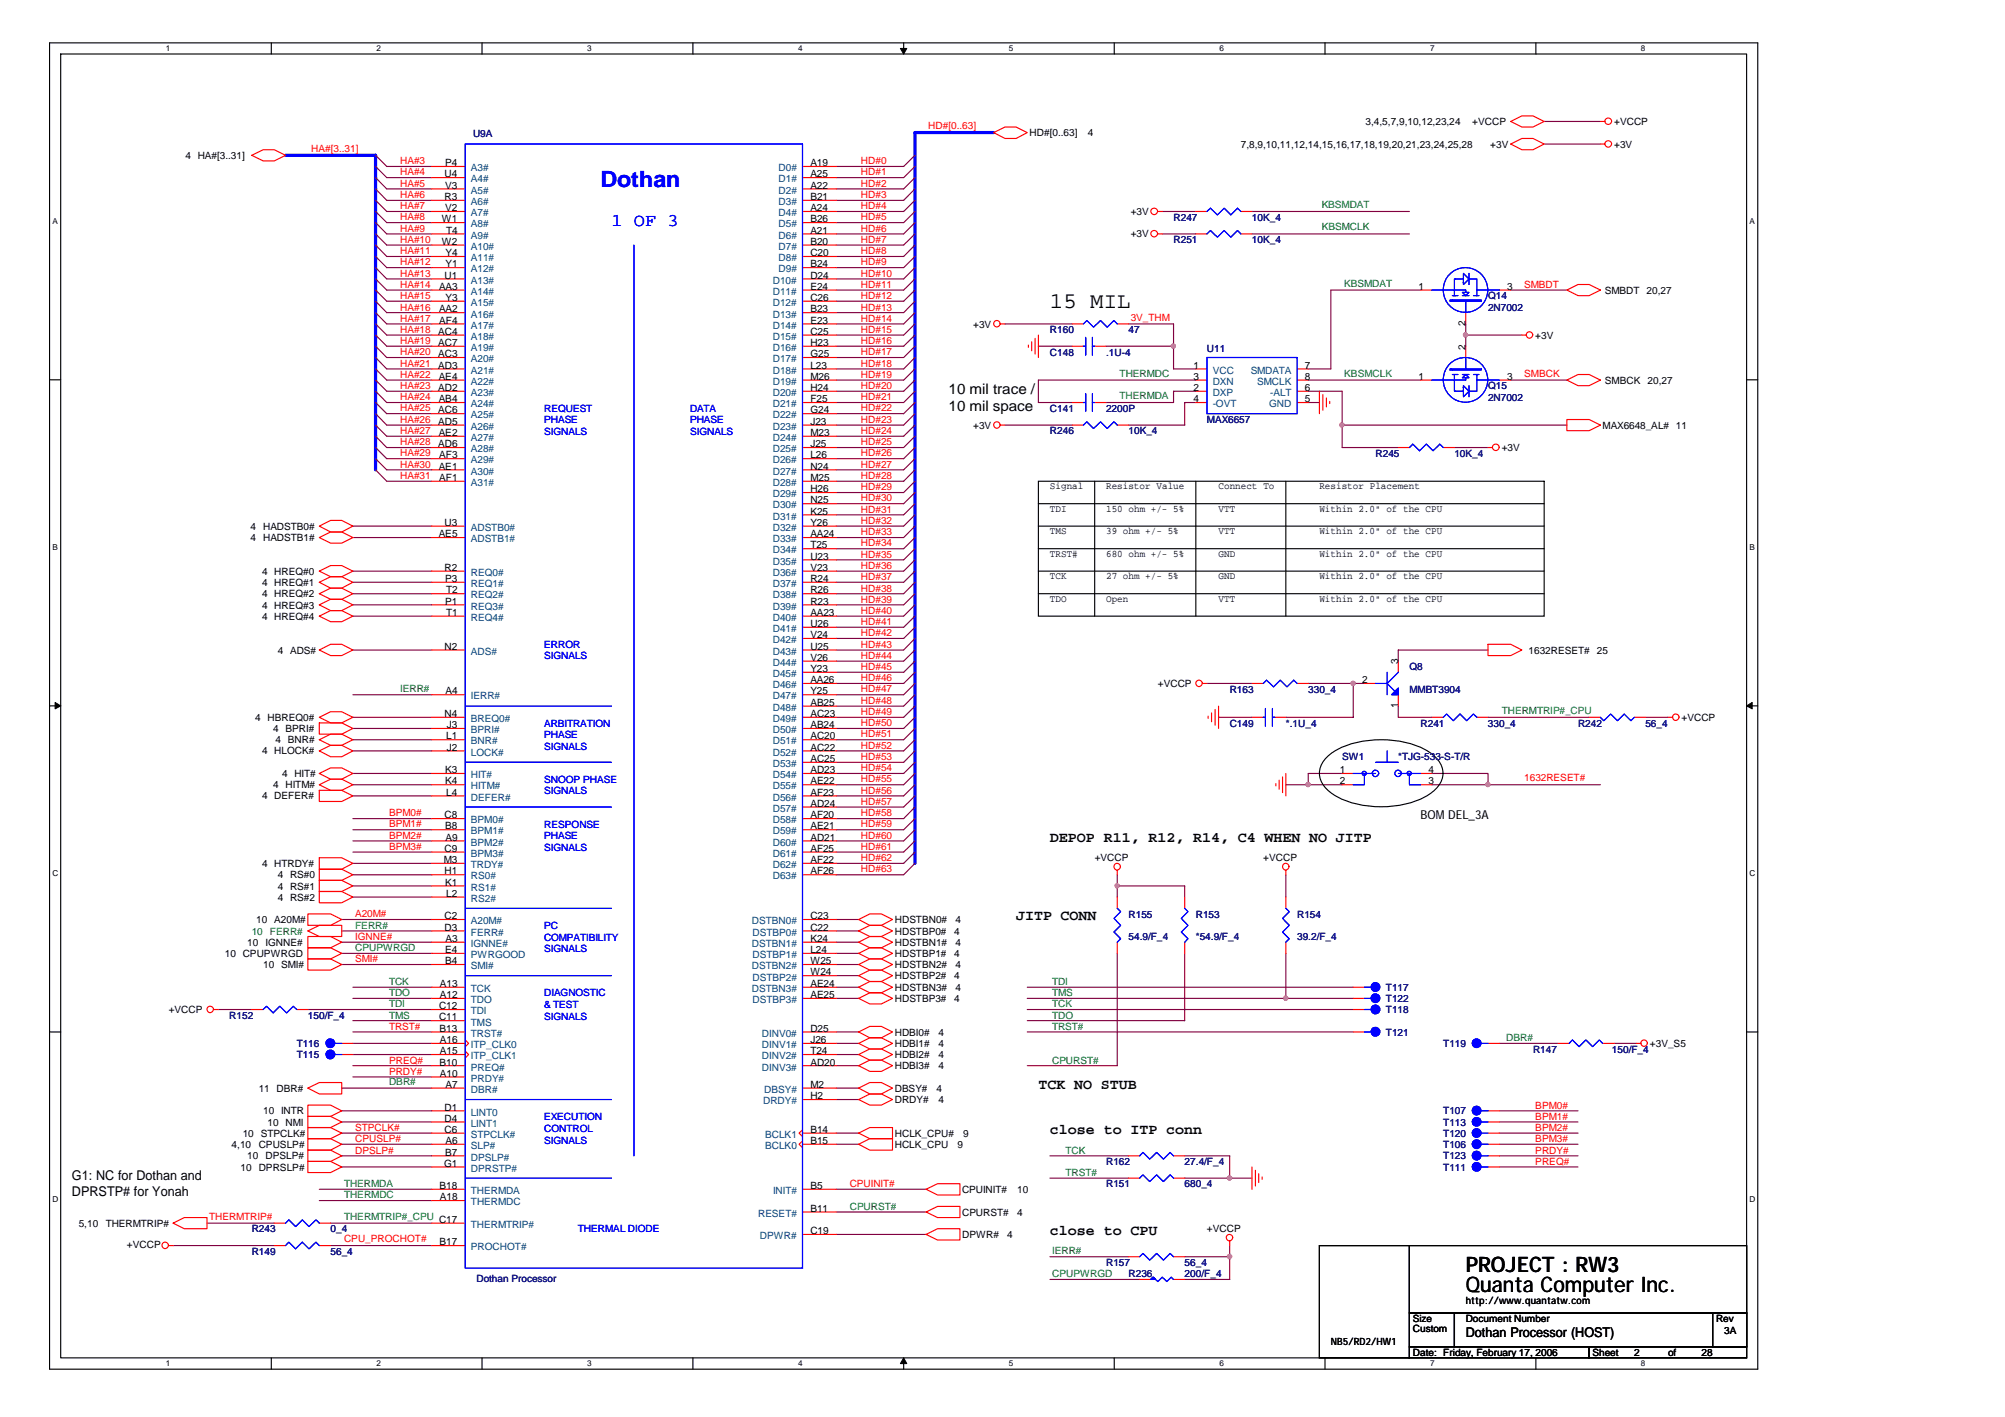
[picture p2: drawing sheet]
<svg xmlns="http://www.w3.org/2000/svg" width="297mm" height="210mm" viewBox="0 0 297 210" stroke-linecap="round" stroke-linejoin="round" font-family="sans-serif">
<defs><g id="words">
<text font-size="3.3" fill="#00f" x="88.9" y="27.8">Dothan</text>
<text font-size="3.3" x="155.6" y="45.6">15 MIL</text>
<g font-size="3.2">
<text x="217.1" y="191.4">Quanta Computer Inc.</text>
<text x="217.1" y="188.4">PROJECT : RW3</text>
</g>
<text font-size="2.6" fill="#00f" x="90.6" y="33.4">1 OF 3</text>
<g font-size="2.2">
<text x="140.5" y="58.3">10 mil trace /</text>
<text x="140.5" y="60.9">10 mil space</text>
<text x="155.6" y="124.7">DEPOP R11, R12, R14, C4 WHEN NO JITP</text>
<text x="150.5" y="136.3">JITP CONN</text>
<text x="153.8" y="161.3">TCK NO STUB</text>
<text x="155.6" y="168">close to ITP conn</text>
<text x="155.6" y="183">close to CPU</text>
</g>
<g font-size="2">
<text x="10.7" y="174.7">G1: NC for Dothan and</text>
<text x="10.7" y="177.1">DPRSTP# for Yonah</text>
<text x="217.1" y="198.1">Dothan Processor (HOST)</text>
</g>
<text font-size="1.8" x="210.5" y="121.3">BOM DEL_3A</text>
<g font-size="1.5">
<text x="27.5" y="23.5">4 HA#[3..31]</text>
<text x="152.5" y="20.2">HD#[0..63]</text>
<text x="161.2" y="20.2">4</text>
<text x="183.8" y="21.9">7,8,9,10,11,12,14,15,16,17,18,19,20,21,23,24,25,28</text>
<text x="202.3" y="18.5">3,4,5,7,9,10,12,23,24</text>
<text x="218.1" y="18.5">+VCCP</text>
<text x="220.8" y="21.9">+3V</text>
<text x="239.1" y="18.5">+VCCP</text>
<text x="239.1" y="21.9">+3V</text>
<text x="65.9" y="26.3">U4</text>
<text x="65.9" y="29.6">R3</text>
<text x="66" y="24.6">P4</text>
<text x="66" y="27.9">V3</text>
<text x="120.1" y="24.6">A19</text>
<text x="120.1" y="26.3">A25</text>
<text x="120.1" y="27.9">A22</text>
<text x="120.1" y="29.6">B21</text>
<text x="65.4" y="32.9">W1</text>
<text x="66" y="31.3">V2</text>
<text x="66.1" y="34.6">T4</text>
<text x="120.1" y="31.3">A24</text>
<text x="120.1" y="32.9">B26</text>
<text x="120.1" y="34.6">A21</text>
<text x="167.5" y="35.2">+3V</text>
<text x="167.5" y="31.9">+3V</text>
<text x="65.4" y="36.3">W2</text>
<text x="65.9" y="41.3">U1</text>
<text x="66" y="38">Y4</text>
<text x="66" y="39.6">Y1</text>
<text x="120.1" y="36.3">B20</text>
<text x="120.1" y="38">C20</text>
<text x="120.1" y="39.6">B24</text>
<text x="120.1" y="41.3">D24</text>
<text x="65" y="42.9">AA3</text>
<text x="65" y="46.3">AA2</text>
<text x="65.1" y="47.9">AF4</text>
<text x="66" y="44.6">Y3</text>
<text x="120.1" y="42.9">E24</text>
<text x="120.1" y="44.6">C26</text>
<text x="120.1" y="46.3">B23</text>
<text x="120.1" y="47.9">E23</text>
<text x="210.1" y="42.9">1</text>
<text x="223.3" y="42.9">3</text>
<text x="237.8" y="43.5">SMBDT</text>
<text x="243.9" y="43.5">20,27</text>
<text x="64.9" y="49.6">AC4</text>
<text x="64.9" y="51.2">AC7</text>
<text x="64.9" y="52.9">AC3</text>
<text x="120.1" y="49.6">C25</text>
<text x="120.1" y="51.2">H23</text>
<text x="120.1" y="52.9">G25</text>
<text x="144.2" y="48.5">+3V</text>
<text x="217.1" y="51.8" transform="rotate(-90 217.1 51.8)">2</text>
<text x="217.1" y="48.3" transform="rotate(-90 217.1 48.3)">2</text>
<text x="227.5" y="50.2">+3V</text>
<text x="64.9" y="54.6">AD3</text>
<text x="64.9" y="57.9">AD2</text>
<text x="65" y="56.3">AE4</text>
<text x="65" y="59.6">AB4</text>
<text x="120.1" y="54.6">L23</text>
<text x="120.1" y="56.3">M26</text>
<text x="120.1" y="57.9">H24</text>
<text x="120.1" y="59.6">F25</text>
<text x="176.8" y="54.6">1</text>
<text x="176.8" y="57.9">2</text>
<text x="176.8" y="56.3">3</text>
<text x="176.8" y="59.6">4</text>
<text x="193.3" y="56.3">8</text>
<text x="193.3" y="54.6">7</text>
<text x="193.3" y="59.6">5</text>
<text x="193.3" y="57.9">6</text>
<text x="210.1" y="56.3">1</text>
<text x="223.3" y="56.3">3</text>
<text x="237.8" y="56.9">SMBCK</text>
<text x="244.1" y="56.9">20,27</text>
<text x="64.9" y="61.2">AC6</text>
<text x="64.9" y="62.9">AD5</text>
<text x="65" y="64.6">AE2</text>
<text x="120.1" y="61.2">G24</text>
<text x="120.1" y="62.9">J23</text>
<text x="120.1" y="64.6">M23</text>
<text x="144.2" y="63.5">+3V</text>
<text x="237.4" y="63.5">MAX6648_AL# 11</text>
<text x="64.9" y="66.3">AD6</text>
<text x="65" y="69.6">AE1</text>
<text x="65.1" y="67.9">AF3</text>
<text x="65.1" y="71.3">AF1</text>
<text x="120.1" y="66.3">J25</text>
<text x="120.1" y="67.9">L26</text>
<text x="120.1" y="69.6">N24</text>
<text x="120.1" y="71.3">M25</text>
<text x="222.5" y="66.8">+3V</text>
<text x="65.9" y="77.9">U3</text>
<text x="120.1" y="72.9">H26</text>
<text x="120.1" y="74.6">N25</text>
<text x="120.1" y="76.2">K25</text>
<text x="120.1" y="77.9">Y26</text>
<text x="155.6" y="75.8">TDI</text>
<text x="155.6" y="72.5">Signal</text>
<text x="163.9" y="72.5">Resistor Value</text>
<text x="163.9" y="75.8">150 ohm +/- 5%</text>
<text x="180.5" y="72.5">Connect To</text>
<text x="180.5" y="75.8">VTT</text>
<text x="195.5" y="72.5">Resistor Placement</text>
<text x="195.5" y="75.8">Within 2.0&quot; of the CPU</text>
<text x="37.1" y="80.2">4 HADSTB1#</text>
<text x="37.1" y="78.5">4 HADSTB0#</text>
<text x="65" y="79.6">AE5</text>
<text x="120.1" y="79.6">AA24</text>
<text x="120.1" y="81.2">T25</text>
<text x="120.1" y="82.9">U23</text>
<text x="155.6" y="79.1">TMS</text>
<text x="155.6" y="82.5">TRST#</text>
<text x="163.9" y="79.1">39 ohm +/- 5%</text>
<text x="163.9" y="82.5">680 ohm +/- 5%</text>
<text x="180.5" y="79.1">VTT</text>
<text x="180.5" y="82.5">GND</text>
<text x="195.5" y="79.1">Within 2.0&quot; of the CPU</text>
<text x="195.5" y="82.5">Within 2.0&quot; of the CPU</text>
<text x="38.8" y="86.8">4 HREQ#1</text>
<text x="38.8" y="88.5">4 HREQ#2</text>
<text x="38.8" y="85.1">4 HREQ#0</text>
<text x="65.9" y="84.6">R2</text>
<text x="66" y="86.2">P3</text>
<text x="66" y="89.6">P1</text>
<text x="66.1" y="87.9">T2</text>
<text x="120.1" y="84.6">V23</text>
<text x="120.1" y="86.2">R24</text>
<text x="120.1" y="87.9">R26</text>
<text x="120.1" y="89.6">R23</text>
<text x="155.6" y="85.8">TCK</text>
<text x="155.6" y="89.2">TDO</text>
<text x="163.9" y="85.8">27 ohm +/- 5%</text>
<text x="163.9" y="89.2">Open</text>
<text x="180.5" y="89.2">VTT</text>
<text x="180.5" y="85.8">GND</text>
<text x="195.5" y="85.8">Within 2.0&quot; of the CPU</text>
<text x="195.5" y="89.2">Within 2.0&quot; of the CPU</text>
<text x="38.8" y="91.8">4 HREQ#4</text>
<text x="38.8" y="90.1">4 HREQ#3</text>
<text x="66.1" y="91.2">T1</text>
<text x="120.1" y="91.2">AA23</text>
<text x="120.1" y="92.9">U26</text>
<text x="120.1" y="94.5">V24</text>
<text x="41.1" y="96.8">4 ADS#</text>
<text x="65.9" y="96.2">N2</text>
<text x="120.1" y="96.2">U25</text>
<text x="120.1" y="97.9">V26</text>
<text x="120.1" y="99.5">Y23</text>
<text x="120.1" y="101.2">AA26</text>
<text x="171.5" y="101.8">+VCCP</text>
<text x="201.8" y="101.2">2</text>
<text x="207.1" y="98.4" transform="rotate(-90 207.1 98.4)">3</text>
<text x="226.5" y="96.8">1632RESET#</text>
<text x="236.6" y="96.8">25</text>
<text x="37.8" y="106.8">4 HBREQ0#</text>
<text x="65.9" y="106.2">N4</text>
<text x="66" y="102.9">A4</text>
<text x="66.2" y="107.9">J3</text>
<text x="120.1" y="102.9">Y25</text>
<text x="120.1" y="104.6">AB25</text>
<text x="120.1" y="106.2">AC23</text>
<text x="120.1" y="107.9">AB24</text>
<text x="207.1" y="104.9" transform="rotate(-90 207.1 104.9)">1</text>
<text x="249.1" y="106.8">+VCCP</text>
<text x="38.8" y="111.8">4 HLOCK#</text>
<text x="40.5" y="108.5">4 BPRI#</text>
<text x="40.8" y="110.1">4 BNR#</text>
<text x="66.1" y="109.5">L1</text>
<text x="66.2" y="111.2">J2</text>
<text x="120.1" y="109.5">AC20</text>
<text x="120.1" y="111.2">AC22</text>
<text x="120.1" y="112.9">AC25</text>
<text x="38.8" y="118.4">4 DEFER#</text>
<text x="40.5" y="116.8">4 HITM#</text>
<text x="41.8" y="115.1">4 HIT#</text>
<text x="66" y="114.6">K3</text>
<text x="66" y="116.2">K4</text>
<text x="66.1" y="117.9">L4</text>
<text x="120.1" y="114.6">AD23</text>
<text x="120.1" y="116.2">AE22</text>
<text x="120.1" y="117.9">AF23</text>
<text x="120.1" y="119.5">AD24</text>
<text x="198.5" y="114.6">1</text>
<text x="198.5" y="116.2">2</text>
<text x="211.6" y="114.6">4</text>
<text x="211.6" y="116.2">3</text>
<text x="65.9" y="121.2">C8</text>
<text x="66" y="122.9">B8</text>
<text x="66" y="124.5">A9</text>
<text x="120.1" y="121.2">AF20</text>
<text x="120.1" y="122.9">AE21</text>
<text x="120.1" y="124.5">AD21</text>
<text x="38.8" y="128.4">4 HTRDY#</text>
<text x="41.1" y="131.8">4 RS#1</text>
<text x="41.1" y="130.1">4 RS#0</text>
<text x="65.7" y="127.8">M3</text>
<text x="65.9" y="129.5">H1</text>
<text x="65.9" y="126.2">C9</text>
<text x="66" y="131.2">K1</text>
<text x="120.1" y="126.2">AF25</text>
<text x="120.1" y="127.8">AF22</text>
<text x="120.1" y="129.5">AF26</text>
<text x="162.2" y="127.6">+VCCP</text>
<text x="187.2" y="127.6">+VCCP</text>
<text x="37.9" y="136.7">10 A20M#</text>
<text x="41.1" y="133.4">4 RS#2</text>
<text x="65.9" y="136.2">C2</text>
<text x="65.9" y="137.9">D3</text>
<text x="66.1" y="132.9">L2</text>
<text x="120.1" y="137.9">C22</text>
<text x="120.1" y="136.2">C23</text>
<text x="132.6" y="136.7">HDSTBN0#</text>
<text x="141.5" y="136.7">4</text>
<text x="33.3" y="141.8">10 CPUPWRGD</text>
<text x="36.6" y="140.1">10 IGNNE#</text>
<text x="39" y="143.4">10 SMI#</text>
<text x="66" y="141.2">E4</text>
<text x="66" y="142.8">B4</text>
<text x="66" y="139.5">A3</text>
<text x="120.1" y="141.2">L24</text>
<text x="120.1" y="139.5">K24</text>
<text x="120.1" y="142.8">W25</text>
<text x="132.6" y="140.1">HDSTBN1#</text>
<text x="132.6" y="143.4">HDSTBN2#</text>
<text x="132.6" y="138.5">HDSTBP0#</text>
<text x="132.6" y="141.8">HDSTBP1#</text>
<text x="141.4" y="138.5">4</text>
<text x="141.4" y="141.8">4</text>
<text x="141.5" y="140.1">4</text>
<text x="141.5" y="143.4">4</text>
<text x="65" y="149.5">C12</text>
<text x="65.2" y="147.8">A12</text>
<text x="65.2" y="146.2">A13</text>
<text x="120.1" y="144.5">W24</text>
<text x="120.1" y="147.8">AE25</text>
<text x="120.1" y="146.2">AE24</text>
<text x="132.6" y="148.4">HDSTBP3#</text>
<text x="132.6" y="146.8">HDSTBN3#</text>
<text x="132.6" y="145.1">HDSTBP2#</text>
<text x="141.4" y="148.4">4</text>
<text x="141.4" y="145.1">4</text>
<text x="141.5" y="146.8">4</text>
<text x="25" y="150.1">+VCCP</text>
<text x="65" y="151.2">C11</text>
<text x="65.1" y="152.8">B13</text>
<text x="65.2" y="154.5">A16</text>
<text x="120.1" y="152.8">D25</text>
<text x="120.1" y="154.5">J26</text>
<text x="132.6" y="153.4">HDBI0#</text>
<text x="132.6" y="155.1">HDBI1#</text>
<text x="139.1" y="153.4">4</text>
<text x="139.1" y="155.1">4</text>
<text x="244.4" y="155.1">+3V_S5</text>
<text x="38.3" y="161.7">11 DBR#</text>
<text x="65.1" y="157.8">B10</text>
<text x="65.2" y="159.5">A10</text>
<text x="65.2" y="156.2">A15</text>
<text x="66" y="161.1">A7</text>
<text x="120.1" y="156.2">T24</text>
<text x="120.1" y="157.8">AD20</text>
<text x="120.1" y="161.1">M2</text>
<text x="132.6" y="161.7">DBSY#</text>
<text x="132.6" y="156.8">HDBI2#</text>
<text x="132.6" y="158.4">HDBI3#</text>
<text x="138.7" y="161.7">4</text>
<text x="139.1" y="156.8">4</text>
<text x="139.1" y="158.4">4</text>
<text x="39" y="165.1">10 INTR</text>
<text x="39.6" y="166.7">10 NMI</text>
<text x="65.9" y="164.5">D1</text>
<text x="65.9" y="166.2">D4</text>
<text x="65.9" y="167.8">C6</text>
<text x="120.1" y="167.8">B14</text>
<text x="120.1" y="162.8">H2</text>
<text x="132.6" y="163.4">DRDY#</text>
<text x="139.1" y="163.4">4</text>
<text x="34.3" y="170.1">4,10</text>
<text x="35.6" y="173.4">10 DPRSLP#</text>
<text x="36" y="168.4">10 STPCLK#</text>
<text x="36.6" y="171.7">10 DPSLP#</text>
<text x="38.3" y="170.1">CPUSLP#</text>
<text x="65.8" y="172.8">G1</text>
<text x="66" y="171.2">B7</text>
<text x="66" y="169.5">A6</text>
<text x="120.1" y="169.5">B15</text>
<text x="132.6" y="168.4">HCLK_CPU#</text>
<text x="132.6" y="170.1">HCLK_CPU</text>
<text x="141.9" y="170.1">9</text>
<text x="142.7" y="168.4">9</text>
<text x="65.1" y="176.1">B18</text>
<text x="65.2" y="177.8">A18</text>
<text x="120.1" y="176.1">B5</text>
<text x="120.1" y="179.5">B11</text>
<text x="142.5" y="176.7">CPUINIT#</text>
<text x="150.7" y="176.7">10</text>
<text x="11.7" y="181.7">5,10</text>
<text x="15.7" y="181.7">THERMTRIP#</text>
<text x="18.8" y="184.9">+VCCP</text>
<text x="65" y="181.1">C17</text>
<text x="65.1" y="184.5">B17</text>
<text x="120.1" y="182.8">C19</text>
<text x="142.5" y="180.1">CPURST#</text>
<text x="142.5" y="183.4">DPWR#</text>
<text x="149.2" y="183.4">4</text>
<text x="150.7" y="180.1">4</text>
<text x="178.8" y="182.6">+VCCP</text>
<text x="209.3" y="195.9">Size</text>
<text x="209.3" y="197.4">Custom</text>
<text x="217.1" y="195.9">Document Number</text>
<text x="217.1" y="193.1">http://www.quantatw.com</text>
<text x="254.2" y="195.9">Rev</text>
<text x="255.5" y="197.5">3A</text>
<text x="197.2" y="199.3">NB5/RD2/HW1</text>
<text x="209.3" y="200.9">Date: Friday, February 17, 2006</text>
<text x="235.9" y="200.9">Sheet</text>
<text x="242.1" y="200.9">2</text>
<text x="247.1" y="200.9">of</text>
<text x="252.1" y="200.9">28</text>
</g>
<g font-size="1.5" fill="#f00">
<text x="46.1" y="22.5">HA#[3..31]</text>
<text x="137.5" y="19.2">HD#[0..63]</text>
<text x="59.3" y="29.3">HA#6</text>
<text x="59.3" y="27.6">HA#5</text>
<text x="59.3" y="24.3">HA#3</text>
<text x="59.3" y="26">HA#4</text>
<text x="127.5" y="29.3">HD#3</text>
<text x="127.5" y="24.3">HD#0</text>
<text x="127.5" y="27.6">HD#2</text>
<text x="127.5" y="26">HD#1</text>
<text x="59.3" y="32.7">HA#8</text>
<text x="59.3" y="34.3">HA#9</text>
<text x="59.3" y="31">HA#7</text>
<text x="59.3" y="36">HA#10</text>
<text x="127.5" y="32.7">HD#5</text>
<text x="127.5" y="36">HD#7</text>
<text x="127.5" y="34.3">HD#6</text>
<text x="127.5" y="31">HD#4</text>
<text x="59.3" y="37.7">HA#11</text>
<text x="59.3" y="41">HA#13</text>
<text x="59.3" y="39.3">HA#12</text>
<text x="127.5" y="37.7">HD#8</text>
<text x="127.5" y="41">HD#10</text>
<text x="127.5" y="39.3">HD#9</text>
<text x="59.3" y="47.6">HA#17</text>
<text x="59.3" y="42.6">HA#14</text>
<text x="59.3" y="46">HA#16</text>
<text x="59.3" y="44.3">HA#15</text>
<text x="127.5" y="46">HD#13</text>
<text x="127.5" y="44.3">HD#12</text>
<text x="127.5" y="42.6">HD#11</text>
<text x="127.5" y="47.6">HD#14</text>
<text x="167.5" y="47.5">3V_THM</text>
<text x="225.8" y="42.6">SMBDT</text>
<text x="59.3" y="52.6">HA#20</text>
<text x="59.3" y="49.3">HA#18</text>
<text x="59.3" y="51">HA#19</text>
<text x="127.5" y="51">HD#16</text>
<text x="127.5" y="52.6">HD#17</text>
<text x="127.5" y="49.3">HD#15</text>
<text x="59.3" y="57.6">HA#23</text>
<text x="59.3" y="56">HA#22</text>
<text x="59.3" y="54.3">HA#21</text>
<text x="59.3" y="59.3">HA#24</text>
<text x="127.5" y="56">HD#19</text>
<text x="127.5" y="57.6">HD#20</text>
<text x="127.5" y="59.3">HD#21</text>
<text x="127.5" y="54.3">HD#18</text>
<text x="225.8" y="55.8">SMBCK</text>
<text x="59.3" y="66">HA#28</text>
<text x="59.3" y="60.9">HA#25</text>
<text x="59.3" y="62.6">HA#26</text>
<text x="59.3" y="64.3">HA#27</text>
<text x="127.5" y="60.9">HD#22</text>
<text x="127.5" y="66">HD#25</text>
<text x="127.5" y="62.6">HD#23</text>
<text x="127.5" y="64.3">HD#24</text>
<text x="59.3" y="67.6">HA#29</text>
<text x="59.3" y="69.3">HA#30</text>
<text x="59.3" y="71">HA#31</text>
<text x="127.5" y="67.6">HD#26</text>
<text x="127.5" y="71">HD#28</text>
<text x="127.5" y="69.3">HD#27</text>
<text x="127.5" y="72.6">HD#29</text>
<text x="127.5" y="77.6">HD#32</text>
<text x="127.5" y="74.3">HD#30</text>
<text x="127.5" y="75.9">HD#31</text>
<text x="127.5" y="82.6">HD#35</text>
<text x="127.5" y="79.3">HD#33</text>
<text x="127.5" y="80.9">HD#34</text>
<text x="127.5" y="85.9">HD#37</text>
<text x="127.5" y="87.6">HD#38</text>
<text x="127.5" y="89.3">HD#39</text>
<text x="127.5" y="84.3">HD#36</text>
<text x="127.5" y="95.9">HD#43</text>
<text x="127.5" y="94.3">HD#42</text>
<text x="127.5" y="90.9">HD#40</text>
<text x="127.5" y="92.6">HD#41</text>
<text x="127.5" y="97.6">HD#44</text>
<text x="127.5" y="100.9">HD#46</text>
<text x="127.5" y="99.3">HD#45</text>
<text x="127.5" y="107.6">HD#50</text>
<text x="127.5" y="104.3">HD#48</text>
<text x="127.5" y="102.6">HD#47</text>
<text x="127.5" y="105.9">HD#49</text>
<text x="127.5" y="112.6">HD#53</text>
<text x="127.5" y="109.2">HD#51</text>
<text x="127.5" y="110.9">HD#52</text>
<text x="127.5" y="117.6">HD#56</text>
<text x="127.5" y="119.2">HD#57</text>
<text x="127.5" y="115.9">HD#55</text>
<text x="127.5" y="114.3">HD#54</text>
<text x="225.8" y="115.7">1632RESET#</text>
<text x="57.6" y="124.2">BPM2#</text>
<text x="57.6" y="125.9">BPM3#</text>
<text x="57.6" y="120.9">BPM0#</text>
<text x="57.6" y="122.6">BPM1#</text>
<text x="127.5" y="125.9">HD#61</text>
<text x="127.5" y="122.6">HD#59</text>
<text x="127.5" y="120.9">HD#58</text>
<text x="127.5" y="124.2">HD#60</text>
<text x="127.5" y="129.2">HD#63</text>
<text x="127.5" y="127.6">HD#62</text>
<text x="52.6" y="135.9">A20M#</text>
<text x="52.6" y="142.5">SMI#</text>
<text x="52.6" y="139.2">IGNNE#</text>
<text x="57.6" y="152.5">TRST#</text>
<text x="57.6" y="159.2">PRDY#</text>
<text x="57.6" y="157.5">PREQ#</text>
<text x="52.6" y="167.5">STPCLK#</text>
<text x="227.5" y="164.2">BPM0#</text>
<text x="227.5" y="167.5">BPM2#</text>
<text x="227.5" y="165.9">BPM1#</text>
<text x="52.6" y="169.2">CPUSLP#</text>
<text x="52.6" y="170.9">DPSLP#</text>
<text x="227.5" y="169.2">BPM3#</text>
<text x="227.5" y="172.5">PREQ#</text>
<text x="227.5" y="170.9">PRDY#</text>
<text x="125.9" y="175.9">CPUINIT#</text>
<text x="31" y="180.7">THERMTRIP#</text>
<text x="51" y="184">CPU_PROCHOT#</text>
</g>
<g font-size="1.5" fill="#000080">
<text x="70.1" y="20.3">U9A</text>
<text x="173.9" y="32.7">R247</text>
<text x="185.5" y="32.7">10K_4</text>
<text x="173.9" y="36">R251</text>
<text x="185.5" y="36">10K_4</text>
<text x="220.4" y="44.3">Q14</text>
<text x="220.4" y="46">2N7002</text>
<text x="155.6" y="52.7">C148</text>
<text x="155.6" y="49.3">R160</text>
<text x="163.9" y="52.7">.1U-4</text>
<text x="167.2" y="49.3">47</text>
<text x="178.8" y="52.2">U11</text>
<text x="220.4" y="57.7">Q15</text>
<text x="220.4" y="59.3">2N7002</text>
<text x="155.6" y="64.3">R246</text>
<text x="155.6" y="61">C141</text>
<text x="163.9" y="61">2200P</text>
<text x="167.2" y="64.3">10K_4</text>
<text x="178.8" y="62.6">MAX6657</text>
<text x="203.8" y="67.6">R245</text>
<text x="215.5" y="67.6">10K_4</text>
<text x="208.8" y="99.3">Q8</text>
<text x="182.2" y="102.6">R163</text>
<text x="182.2" y="107.6">C149</text>
<text x="190.5" y="107.6">*.1U_4</text>
<text x="193.8" y="102.6">330_4</text>
<text x="208.8" y="102.6">MMBT3904</text>
<text x="210.5" y="107.6">R241</text>
<text x="220.4" y="107.6">330_4</text>
<text x="233.8" y="107.6">R242</text>
<text x="243.8" y="107.6">56_4</text>
<text x="198.8" y="112.6">SW1</text>
<text x="207.2" y="112.6">*TJG-533-S-T/R</text>
<text x="167.2" y="135.9">R155</text>
<text x="177.2" y="135.9">R153</text>
<text x="192.2" y="135.9">R154</text>
<text x="167.2" y="139.3">54.9/F_4</text>
<text x="177.2" y="139.3">*54.9/F_4</text>
<text x="192.2" y="139.3">39.2/F_4</text>
<text x="205.3" y="146.8">T117</text>
<text x="205.3" y="148.4">T122</text>
<text x="34" y="150.9">R152</text>
<text x="44" y="155.1">T116</text>
<text x="45.6" y="150.9">150/F_4</text>
<text x="205.3" y="150.1">T118</text>
<text x="205.3" y="153.4">T121</text>
<text x="213.8" y="155.1">T119</text>
<text x="227.1" y="155.9">R147</text>
<text x="238.8" y="155.9">150/F_4</text>
<text x="44" y="156.8">T115</text>
<text x="213.8" y="166.7">T113</text>
<text x="213.8" y="165.1">T107</text>
<text x="163.9" y="172.6">R162</text>
<text x="175.5" y="172.6">27.4/F_4</text>
<text x="213.8" y="170.1">T106</text>
<text x="213.8" y="171.7">T123</text>
<text x="213.8" y="168.4">T120</text>
<text x="213.8" y="173.4">T111</text>
<text x="163.9" y="175.9">R151</text>
<text x="175.5" y="175.9">680_4</text>
<text x="37.3" y="182.6">R243</text>
<text x="37.3" y="185.9">R149</text>
<text x="49" y="185.9">56_4</text>
<text x="49" y="182.6">0_4</text>
<text x="70.6" y="189.9">Dothan Processor</text>
<text x="163.9" y="187.5">R157</text>
<text x="167.2" y="189.2">R236</text>
<text x="175.5" y="187.5">56_4</text>
<text x="175.5" y="189.2">200/F_4</text>
</g>
<g font-size="1.5" fill="#004080">
<text x="69.8" y="25.4">A3#</text>
<text x="69.8" y="27">A4#</text>
<text x="69.8" y="28.7">A5#</text>
<text x="115.3" y="25.4">D0#</text>
<text x="115.3" y="27">D1#</text>
<text x="115.3" y="28.7">D2#</text>
<text x="69.8" y="30.4">A6#</text>
<text x="69.8" y="32">A7#</text>
<text x="69.8" y="33.7">A8#</text>
<text x="69.8" y="35.3">A9#</text>
<text x="115.3" y="30.4">D3#</text>
<text x="115.3" y="32">D4#</text>
<text x="115.3" y="33.7">D5#</text>
<text x="115.3" y="35.3">D6#</text>
<text x="69.8" y="37">A10#</text>
<text x="69.8" y="38.7">A11#</text>
<text x="69.8" y="40.4">A12#</text>
<text x="115.3" y="37">D7#</text>
<text x="115.3" y="38.7">D8#</text>
<text x="115.3" y="40.4">D9#</text>
<text x="69.8" y="42">A13#</text>
<text x="69.8" y="43.7">A14#</text>
<text x="69.8" y="45.3">A15#</text>
<text x="69.8" y="47">A16#</text>
<text x="114.5" y="42">D10#</text>
<text x="114.5" y="43.7">D11#</text>
<text x="114.5" y="45.3">D12#</text>
<text x="114.5" y="47">D13#</text>
<text x="69.8" y="48.7">A17#</text>
<text x="69.8" y="50.3">A18#</text>
<text x="69.8" y="52">A19#</text>
<text x="69.8" y="53.7">A20#</text>
<text x="114.5" y="48.7">D14#</text>
<text x="114.5" y="50.3">D15#</text>
<text x="114.5" y="52">D16#</text>
<text x="114.5" y="53.7">D17#</text>
<text x="69.8" y="55.4">A21#</text>
<text x="69.8" y="57">A22#</text>
<text x="69.8" y="58.7">A23#</text>
<text x="114.5" y="55.4">D18#</text>
<text x="114.5" y="57">D19#</text>
<text x="114.5" y="58.7">D20#</text>
<text x="179.7" y="55.4">VCC</text>
<text x="179.7" y="58.7">DXP</text>
<text x="179.7" y="57">DXN</text>
<text x="185.3" y="55.4">SMDATA</text>
<text x="186.2" y="57">SMCLK</text>
<text x="188.2" y="58.7">-ALT</text>
<text x="69.8" y="60.3">A24#</text>
<text x="69.8" y="62">A25#</text>
<text x="69.8" y="63.7">A26#</text>
<text x="69.8" y="65.3">A27#</text>
<text x="114.5" y="60.3">D21#</text>
<text x="114.5" y="62">D22#</text>
<text x="114.5" y="63.7">D23#</text>
<text x="114.5" y="65.3">D24#</text>
<text x="179.7" y="60.3">-OVT</text>
<text x="188" y="60.3">GND</text>
<text x="69.8" y="67">A28#</text>
<text x="69.8" y="68.6">A29#</text>
<text x="69.8" y="70.3">A30#</text>
<text x="114.5" y="67">D25#</text>
<text x="114.5" y="68.6">D26#</text>
<text x="114.5" y="70.3">D27#</text>
<text x="69.8" y="72">A31#</text>
<text x="114.5" y="72">D28#</text>
<text x="114.5" y="73.7">D29#</text>
<text x="114.5" y="75.3">D30#</text>
<text x="114.5" y="77">D31#</text>
<text x="69.8" y="78.6">ADSTB0#</text>
<text x="69.8" y="80.3">ADSTB1#</text>
<text x="114.5" y="78.6">D32#</text>
<text x="114.5" y="80.3">D33#</text>
<text x="114.5" y="82">D34#</text>
<text x="114.5" y="83.7">D35#</text>
<text x="69.8" y="85.3">REQ0#</text>
<text x="69.8" y="87">REQ1#</text>
<text x="69.8" y="88.6">REQ2#</text>
<text x="114.5" y="85.3">D36#</text>
<text x="114.5" y="87">D37#</text>
<text x="114.5" y="88.6">D38#</text>
<text x="69.8" y="90.3">REQ3#</text>
<text x="69.8" y="92">REQ4#</text>
<text x="114.5" y="90.3">D39#</text>
<text x="114.5" y="92">D40#</text>
<text x="114.5" y="93.6">D41#</text>
<text x="114.5" y="95.3">D42#</text>
<text x="69.8" y="97">ADS#</text>
<text x="114.5" y="97">D43#</text>
<text x="114.5" y="98.6">D44#</text>
<text x="114.5" y="100.3">D45#</text>
<text x="114.5" y="102">D46#</text>
<text x="69.8" y="103.6">IERR#</text>
<text x="69.8" y="107">BREQ0#</text>
<text x="114.5" y="103.6">D47#</text>
<text x="114.5" y="105.3">D48#</text>
<text x="114.5" y="107">D49#</text>
<text x="69.8" y="108.6">BPRI#</text>
<text x="69.8" y="110.3">BNR#</text>
<text x="69.8" y="111.9">LOCK#</text>
<text x="114.5" y="108.6">D50#</text>
<text x="114.5" y="110.3">D51#</text>
<text x="114.5" y="111.9">D52#</text>
<text x="114.5" y="113.6">D53#</text>
<text x="69.8" y="115.3">HIT#</text>
<text x="69.8" y="116.9">HITM#</text>
<text x="69.8" y="118.6">DEFER#</text>
<text x="114.5" y="115.3">D54#</text>
<text x="114.5" y="116.9">D55#</text>
<text x="114.5" y="118.6">D56#</text>
<text x="69.8" y="122">BPM0#</text>
<text x="69.8" y="123.6">BPM1#</text>
<text x="69.8" y="125.3">BPM2#</text>
<text x="114.5" y="120.3">D57#</text>
<text x="114.5" y="122">D58#</text>
<text x="114.5" y="123.6">D59#</text>
<text x="114.5" y="125.3">D60#</text>
<text x="69.8" y="128.6">TRDY#</text>
<text x="69.8" y="130.3">RS0#</text>
<text x="69.8" y="131.9">RS1#</text>
<text x="69.8" y="126.9">BPM3#</text>
<text x="114.5" y="126.9">D61#</text>
<text x="114.5" y="128.6">D62#</text>
<text x="114.5" y="130.3">D63#</text>
<text x="69.8" y="133.6">RS2#</text>
<text x="69.8" y="136.9">A20M#</text>
<text x="111.4" y="136.9">DSTBN0#</text>
<text x="69.8" y="138.6">FERR#</text>
<text x="69.8" y="140.3">IGNNE#</text>
<text x="69.8" y="141.9">PWRGOOD</text>
<text x="69.8" y="143.6">SMI#</text>
<text x="111.4" y="140.3">DSTBN1#</text>
<text x="111.4" y="143.6">DSTBN2#</text>
<text x="111.5" y="138.6">DSTBP0#</text>
<text x="111.5" y="141.9">DSTBP1#</text>
<text x="69.8" y="148.6">TDO</text>
<text x="69.8" y="146.9">TCK</text>
<text x="111.4" y="146.9">DSTBN3#</text>
<text x="111.5" y="145.2">DSTBP2#</text>
<text x="111.5" y="148.6">DSTBP3#</text>
<text x="69.8" y="150.2">TDI</text>
<text x="69.8" y="151.9">TMS</text>
<text x="69.8" y="153.6">TRST#</text>
<text x="69.8" y="155.3">ITP_CLK0</text>
<text x="112.9" y="153.6">DINV0#</text>
<text x="112.9" y="155.3">DINV1#</text>
<text x="69.8" y="158.6">PREQ#</text>
<text x="69.8" y="160.2">PRDY#</text>
<text x="69.8" y="156.9">ITP_CLK1</text>
<text x="69.8" y="161.9">DBR#</text>
<text x="112.9" y="156.9">DINV2#</text>
<text x="112.9" y="158.6">DINV3#</text>
<text x="113.2" y="161.9">DBSY#</text>
<text x="69.8" y="165.2">LINT0</text>
<text x="69.8" y="166.9">LINT1</text>
<text x="113" y="163.6">DRDY#</text>
<text x="69.8" y="168.6">STPCLK#</text>
<text x="69.8" y="171.9">DPSLP#</text>
<text x="69.8" y="170.2">SLP#</text>
<text x="69.8" y="173.6">DPRSTP#</text>
<text x="113.3" y="168.6">BCLK1</text>
<text x="113.3" y="170.2">BCLK0</text>
<text x="69.8" y="176.9">THERMDA</text>
<text x="69.8" y="178.5">THERMDC</text>
<text x="114.5" y="176.9">INIT#</text>
<text x="69.8" y="185.2">PROCHOT#</text>
<text x="69.8" y="181.9">THERMTRIP#</text>
<text x="112.3" y="180.2">RESET#</text>
<text x="112.6" y="183.6">DPWR#</text>
</g>
<g font-size="1.5" fill="#008000">
<text x="195.8" y="34.1">KBSMCLK</text>
<text x="195.8" y="30.8">KBSMDAT</text>
<text x="199.2" y="42.5">KBSMDAT</text>
<text x="165.9" y="59.1">THERMDA</text>
<text x="165.9" y="55.8">THERMDC</text>
<text x="199.2" y="55.8">KBSMCLK</text>
<text x="59.3" y="102.6">IERR#</text>
<text x="222.5" y="105.8">THERMTRIP#_CPU</text>
<text x="52.6" y="137.6">FERR#</text>
<text x="37.3" y="138.5">10 FERR#</text>
<text x="52.6" y="140.9">CPUPWRGD</text>
<text x="57.6" y="149.2">TDI</text>
<text x="57.6" y="145.9">TCK</text>
<text x="57.6" y="147.6">TDO</text>
<text x="155.9" y="145.9">TDI</text>
<text x="155.9" y="149.2">TCK</text>
<text x="155.9" y="147.6">TMS</text>
<text x="57.6" y="150.9">TMS</text>
<text x="155.9" y="152.5">TRST#</text>
<text x="155.9" y="150.9">TDO</text>
<text x="223.1" y="154.2">DBR#</text>
<text x="57.6" y="160.7">DBR#</text>
<text x="155.9" y="157.5">CPURST#</text>
<text x="157.9" y="170.9">TCK</text>
<text x="51" y="175.9">THERMDA</text>
<text x="51" y="177.5">THERMDC</text>
<text x="125.9" y="179.2">CPURST#</text>
<text x="157.9" y="174.2">TRST#</text>
<text x="51" y="180.7">THERMTRIP#_CPU</text>
<text x="155.9" y="185.8">IERR#</text>
<text x="155.9" y="189.2">CPUPWRGD</text>
</g>
<g font-size="1.5" fill="#00f">
<text x="80.6" y="61">REQUEST</text>
<text x="80.6" y="62.7">PHASE</text>
<text x="80.6" y="64.5">SIGNALS</text>
<text x="102.2" y="61">DATA</text>
<text x="102.2" y="62.7">PHASE</text>
<text x="102.2" y="64.5">SIGNALS</text>
<text x="80.6" y="95.9">ERROR</text>
<text x="80.6" y="97.7">SIGNALS</text>
<text x="80.6" y="107.6">ARBITRATION</text>
<text x="80.6" y="109.4">PHASE</text>
<text x="80.6" y="111.1">SIGNALS</text>
<text x="80.6" y="116">SNOOP PHASE</text>
<text x="80.6" y="117.7">SIGNALS</text>
<text x="80.6" y="122.6">RESPONSE</text>
<text x="80.6" y="124.4">PHASE</text>
<text x="80.6" y="126.1">SIGNALS</text>
<text x="80.6" y="137.6">PC</text>
<text x="80.6" y="139.3">COMPATIBILITY</text>
<text x="80.6" y="141.1">SIGNALS</text>
<text x="80.6" y="147.6">DIAGNOSTIC</text>
<text x="80.6" y="149.3">&amp; TEST</text>
<text x="80.6" y="151.1">SIGNALS</text>
<text x="80.6" y="165.9">EXECUTION</text>
<text x="80.6" y="167.6">CONTROL</text>
<text x="80.6" y="169.4">SIGNALS</text>
<text x="85.6" y="182.6">THERMAL DIODE</text>
</g>
<g font-size="1.2">
<text x="24.6" y="7.6">1</text>
<text x="55.8" y="7.6">2</text>
<text x="87" y="7.6">3</text>
<text x="118.2" y="7.6">4</text>
<text x="149.5" y="7.6">5</text>
<text x="180.7" y="7.6">6</text>
<text x="211.9" y="7.6">7</text>
<text x="243.1" y="7.6">8</text>
<text x="7.8" y="33.2">A</text>
<text x="259.2" y="33.2">A</text>
<text x="7.8" y="81.4">B</text>
<text x="259.2" y="81.4">B</text>
<text x="7.8" y="129.8">C</text>
<text x="259.2" y="129.8">C</text>
<text x="7.8" y="178.1">D</text>
<text x="259.2" y="178.1">D</text>
<text x="24.6" y="202.4">1</text>
<text x="55.8" y="202.4">2</text>
<text x="87" y="202.4">3</text>
<text x="118.2" y="202.4">4</text>
<text x="149.5" y="202.4">5</text>
<text x="180.7" y="202.4">6</text>
<text x="211.9" y="202.4">7</text>
<text x="243.1" y="202.4">8</text>
</g>
</g></defs>
<g fill="none" stroke="#000" stroke-width=".17">
<path d="M7.3 6.3h253.1v196.5h-253.1zM9 8h249.8v193.1h-249.8zM40.2 6.3v1.7M71.4 6.3v1.7M102.7 6.3v1.7M133.9 6.3v1.7M165.1 6.3v1.7M196.3 6.3v1.7M227.5 6.3v1.7M7.3 56.3h1.7M258.8 56.3h1.6M153.8 71.3h75v20h-75z"/>
<path d="M153.8 74.6h75M153.8 77.9h75M162.2 71.3v20M177.2 71.3v20M190.5 71.3v20M153.8 81.3h75M153.8 84.6h75M153.8 87.9h75M7.3 104.6h1.7M196.3 112.4a9.4 9.4 0 0 1 5.7-2.6 14.7 14.7 0 0 1 9.5 1.5 3.7 3.7 0 0 1 2.2 4 6 6 0 0 1-4.1 3.4 15.1 15.1 0 0 1-11.9-.9 3.7 3.7 0 0 1-2.1-4l.3-.7zM258.8 104.6h1.6M7.3 152.9h1.7"/>
<path d="M258.8 152.9h1.6M195.5 184.5h13.3v16.6h-13.3zM208.8 184.5h50v10h-50zM208.8 194.5h6.7v5h-6.7zM208.8 199.5h26.6v1.6h-26.6zM215.5 194.5h43.3v5h-5.1v-5h5.1v5h-43.3zM235.4 199.5h23.4v1.6h-23.4zM40.2 201.1v1.7M71.4 201.1v1.7M102.7 201.1v1.7M133.9 201.1v1.7M165.1 201.1v1.7"/>
<path d="M196.3 201.1v1.7M227.5 201.1v1.7"/>
</g>
<g fill="#000" stroke="#000" stroke-width=".15">
<path d="M133.4 7.2h.9l-.4 .8z" fill-rule="evenodd"/>
<path d="M8.2 104.1l.8 .5-.8 .4z" fill-rule="evenodd"/>
<path d="M258.8 104.6l.8-.5v.9z" fill-rule="evenodd"/>
<path d="M133.9 201.1l.4 .9h-.9z" fill-rule="evenodd"/>
</g>
<g fill="none" stroke="#800040" stroke-width=".17">
<path d="M228.8 18h8.3M55.6 36.3l1.7 1.7h6.7M55.6 31.3l1.7 1.7h6.7M55.6 28l1.7 1.7h6.7M55.6 33l1.7 1.6h6.7M55.6 26.3l1.7 1.7h6.7M55.6 23l1.7 1.7h6.7M55.6 39.6l1.7 1.7h6.7M55.6 34.6l1.7 1.7h6.7M55.6 29.7l1.7 1.6h6.7M55.6 24.7l1.7 1.6h6.7M55.6 38l1.7 1.6h6.7"/>
<path d="M135.5 36.3l-1.6 1.7h-10M135.5 31.3l-1.6 1.7h-10M135.5 28l-1.6 1.7h-10M135.5 33l-1.6 1.6h-10M135.5 26.3l-1.6 1.7h-10M135.5 23l-1.6 1.7h-10M135.5 39.6l-1.6 1.7h-10M135.5 34.6l-1.6 1.7h-10M135.5 29.7l-1.6 1.6h-10M135.5 24.7l-1.6 1.6h-10M135.5 38l-1.6 1.6h-10M172.2 34.6h5"/>
<path d="M172.2 31.3h5M185.5 34.6h23.3M185.5 31.3h23.3M228.8 21.3h8.3M55.6 59.6l1.7 1.7h6.7M55.6 56.3l1.7 1.7h6.7M55.6 44.6l1.7 1.7h6.7M55.6 46.3l1.7 1.7h6.7M55.6 49.6l1.7 1.7h6.7M55.6 54.7l1.7 1.6h6.7M55.6 51.3l1.7 1.7h6.7M55.6 41.3l1.7 1.7h6.7"/>
<path d="M55.6 43l1.7 1.6h6.7M55.6 48l1.7 1.6h6.7M55.6 58l1.7 1.6h6.7M55.6 53l1.7 1.7h6.7M135.5 59.6l-1.6 1.7h-10M135.5 56.3l-1.6 1.7h-10M135.5 44.6l-1.6 1.7h-10M135.5 46.3l-1.6 1.7h-10M135.5 49.6l-1.6 1.7h-10M135.5 54.7l-1.6 1.6h-10M135.5 51.3l-1.6 1.7h-10M135.5 41.3l-1.6 1.7h-10"/>
<path d="M135.5 43l-1.6 1.6h-10M135.5 48l-1.6 1.6h-10M135.5 58l-1.6 1.6h-10M135.5 53l-1.6 1.7h-10M148.9 48h10M153.8 51.3h5.1M163.9 51.3h10v3.4h3.3M167.2 48h6.7v3.3M177.2 58h-3.3v1.6h-10M177.2 56.3h-23.4v3.3h5.1M177.2 59.6h-1.7v3.4h-8.3M193.8 58h5v8.3h8.4"/>
<path d="M193.8 56.3h16.7M193.8 59.6h1.7M210.5 43h-13.3v11.7h-3.4M217.1 49.6h8.4M217.1 48v3.3M223.8 56.3h8.3M223.8 43h8.3M52.3 77.9h11.7M52.3 79.6h11.7M55.6 66.3l1.7 1.6h6.7M55.6 64.6l1.7 1.7h6.7M55.6 61.3l1.7 1.7h6.7"/>
<path d="M55.6 69.6l1.7 1.7h6.7M55.6 67.9l1.7 1.7h6.7M55.6 63l1.7 1.6h6.7M135.5 66.3l-1.6 1.6h-10M135.5 76.3l-1.6 1.6h-10M135.5 64.6l-1.6 1.7h-10M135.5 61.3l-1.6 1.7h-10M135.5 77.9l-1.6 1.7h-10M135.5 71.3l-1.6 1.7h-10M135.5 69.6l-1.6 1.7h-10M135.5 67.9l-1.6 1.7h-10M135.5 79.6l-1.6 1.7h-10"/>
<path d="M135.5 63l-1.6 1.6h-10M135.5 73l-1.6 1.6h-10M135.5 74.6l-1.6 1.7h-10M148.9 63h10M198.8 63h33.3M215.5 66.3h4.9M52.3 91.3h11.7M52.3 86.3h11.7M52.3 96.3h11.7M52.3 87.9h11.7M52.3 89.6h11.7M52.3 84.6h11.7"/>
<path d="M135.5 81.3l-1.6 1.6h-10M135.5 89.6l-1.6 1.7h-10M135.5 84.6l-1.6 1.7h-10M135.5 94.6l-1.6 1.7h-10M135.5 96.3l-1.6 1.6h-10M135.5 86.3l-1.6 1.6h-10M135.5 87.9l-1.6 1.7h-10M135.5 82.9l-1.6 1.7h-10M135.5 92.9l-1.6 1.7h-10M135.5 99.6l-1.6 1.6h-10M135.5 91.3l-1.6 1.6h-10M135.5 97.9l-1.6 1.7h-10"/>
<path d="M220.4 96.3h-13.2v1.6M52.3 117.9h11.7M52.3 107.9h11.7M52.3 102.9h11.7M52.3 106.3h11.7M52.3 109.6h11.7M52.3 116.2h11.7M52.3 111.2h11.7M52.3 114.6h11.7M135.5 116.2l-1.6 1.7h-10M135.5 106.3l-1.6 1.6h-10M135.5 101.2l-1.6 1.7h-10"/>
<path d="M135.5 117.9l-1.6 1.6h-10M135.5 104.6l-1.6 1.7h-10M135.5 119.5l-1.6 1.8h-10M135.5 107.9l-1.6 1.7h-10M135.5 111.2l-1.6 1.7h-10M135.5 114.6l-1.6 1.6h-10M135.5 109.6l-1.6 1.6h-10M135.5 112.9l-1.6 1.7h-10M135.5 102.9l-1.6 1.7h-10M178.8 101.2h6.7M180.5 106.3h5M190.5 116.2h3.3"/>
<path d="M193.8 101.2h8.3M198.8 114.6h-5v1.6h5M200.5 101.2v5.1h-10M207.2 104.6v1.7h4.9M212.1 114.6h8.3v1.6M212.1 116.2h25M220.4 106.3h15M243.8 106.3h3.3M50.6 136.2h13.4M50.6 139.6h13.4M50.6 137.9h13.4M52.3 129.6h11.7"/>
<path d="M52.3 124.6h11.7M52.3 132.9h11.7M52.3 126.2h11.7M52.3 122.9h11.7M52.3 121.3h11.7M52.3 131.2h11.7M52.3 127.9h11.7M123.9 136.2h3.3M123.9 139.6h3.3M123.9 137.9h3.3M135.5 127.9l-1.6 1.7h-10M135.5 122.9l-1.6 1.7h-10"/>
<path d="M135.5 124.6l-1.6 1.6h-10M135.5 121.3l-1.6 1.6h-10M135.5 126.2l-1.6 1.7h-10M165.5 131.2h10v1.7M165.5 129.6v3.3M190.5 129.6v3.3M32.3 149.5h5M45.6 149.5h18.4M50.6 142.9h13.4M50.6 141.2h13.4M52.3 154.6h11.7M52.3 156.2h11.7"/>
<path d="M52.3 157.9h11.7M52.3 152.9h11.7M52.3 159.5h11.7M52.3 147.9h11.7M52.3 146.2h11.7M52.3 151.2h11.7M123.9 154.6h3.3M123.9 156.2h3.3M123.9 157.9h3.3M123.9 142.9h3.3M123.9 152.9h3.3M123.9 147.9h3.3"/>
<path d="M123.9 146.2h3.3M123.9 144.5h3.3M123.9 141.2h3.3M152.2 152.9h48.3M152.2 149.5h48.3M152.2 147.9h48.3M152.2 146.2h48.3M165.5 141.2v16.7h-13.3M175.5 141.2v10h-23.3M190.5 141.2v6.7M222.1 154.6h8.7M239.1 154.6h3.3"/>
<path d="M47.3 176.2h16.7M47.3 177.8h16.7M50.6 169.5h13.4M50.6 167.9h13.4M50.6 166.2h13.4M50.6 161.2h13.4M50.6 164.5h13.4M50.6 171.2h13.4M50.6 172.9h13.4M123.9 176.2h13.3M123.9 169.5h3.3M123.9 167.9h3.3"/>
<path d="M123.9 162.9h3.3M123.9 161.2h3.3M123.9 179.5h13.3M155.6 171.2h11.6M155.6 174.5h11.6M175.5 171.2h6.7v3.3M175.5 174.5h10M222.1 169.5h11.7M222.1 167.9h11.7M222.1 166.2h11.7M222.1 164.5h11.7M222.1 171.2h11.7"/>
<path d="M222.1 172.9h11.7M25.7 184.5h14.9M30.7 181.2h9.9M49 181.2h15M49 184.5h15M123.9 182.9h13.3M155.6 186.2h11.6M155.6 189.5h13.2M175.5 186.2h6.7M182.2 184.5v5h-6.7"/>
</g>
<path d="M147.2 19.6h-11.7v108.3M42.3 23h13.3v46.6" fill="none" stroke="#00f" stroke-width=".49"/>
<g fill="#f0f" stroke="#f0f" stroke-width=".17">
<circle cx="173.8" cy="51.3" r=".31"/>
<circle cx="198.8" cy="62.9" r=".31"/>
<circle cx="182.2" cy="174.5" r=".32"/>
<circle cx="182.2" cy="186.1" r=".32"/>
<circle cx="190.5" cy="147.9" r=".32"/>
<circle cx="165.5" cy="131.2" r=".32"/>
<circle cx="200.5" cy="101.2" r=".32"/>
<circle cx="217.1" cy="49.6" r=".31"/>
<circle cx="220.4" cy="116.2" r=".32"/>
<circle cx="193.8" cy="116.2" r=".32"/>
</g>
<g fill="none" stroke="#f00" stroke-width=".17">
<path d="M147.2 19.6l1.7-.8h1.6l1.7 .8-1.7 .9h-1.6zM223.8 18l1.7-.8h1.6l1.7 .8-1.7 .8h-1.6zM237.1 18h.7M37.3 23l1.7-.8h1.6l1.7 .8-1.7 .8h-1.6zM64 34.6h4.9M64 31.3h4.9M64 24.7h4.9M64 26.3h4.9M64 28h4.9M64 29.7h4.9M64 33h4.9M64 36.3h4.9"/>
<path d="M64 38h4.9M64 39.6h4.9M118.9 34.6h5M118.9 31.3h5M118.9 24.7h5M118.9 26.3h5M118.9 28h5M118.9 29.7h5M118.9 33h5M118.9 36.3h5M118.9 38h5M118.9 39.6h5"/>
<path d="M171.5 34.6h.7M171.5 31.3h.7M177.2 34.6h1.6M177.2 31.3h1.6M183.8 34.6h1.7M183.8 31.3h1.7M223.8 21.3l1.7-.8h1.6l1.7 .8-1.7 .9h-1.6zM237.1 21.3h.7M64 48h4.9M64 49.6h4.9M64 56.3h4.9M64 41.3h4.9"/>
<path d="M64 43h4.9M64 44.6h4.9M64 46.3h4.9M64 51.3h4.9M64 53h4.9M64 54.7h4.9M64 58h4.9M64 59.6h4.9M118.9 48h5M118.9 49.6h5M118.9 56.3h5M118.9 41.3h5"/>
<path d="M118.9 43h5M118.9 44.6h5M118.9 46.3h5M118.9 51.3h5M118.9 53h5M118.9 54.7h5M118.9 58h5M118.9 59.6h5M148.2 48h.7M152.4 51.1v.4M152.8 50.6v1.4M153.3 50.1v2.4"/>
<path d="M153.8 49.6v3.4M158.9 48h1.6M158.9 51.3h1.6M158.9 59.6h1.6M162.2 51.3h1.7M162.2 59.6h1.7M165.5 48h1.7M177.2 56.3h1.6M177.2 54.7h1.6M177.2 58h1.6M177.2 59.6h1.6M192.2 56.3h1.6"/>
<path d="M192.2 54.7h1.6M192.2 58h1.6M192.2 59.6h1.6M195.5 58v3.3M196 58.5v2.3M196.5 58.9v1.4M197 59.5v.3M210.5 56.3h1.6M210.5 43h1.6M217.1 46.3v1.7M217.1 51.3v1.7M222.1 56.3h1.7"/>
<path d="M222.1 43h1.7M225.5 49.6h.6M232.1 43l1.7-.9h1.6l1.7 .9-1.7 .8h-1.6zM232.1 56.3l1.7-.8h1.6l1.7 .8-1.7 .8h-1.6zM47.3 79.6l1.7-.8h1.6l1.7 .8-1.7 .9h-1.6zM47.3 77.9l1.7-.8h1.6l1.7 .8-1.7 .9h-1.6zM64 63h4.9M64 66.3h4.9M64 61.3h4.9M64 64.6h4.9M64 67.9h4.9M64 69.6h4.9"/>
<path d="M64 71.3h4.9M64 77.9h4.9M64 79.6h4.9M118.9 63h5M118.9 66.3h5M118.9 61.3h5M118.9 64.6h5M118.9 67.9h5M118.9 69.6h5M118.9 71.3h5M118.9 73h5M118.9 74.6h5"/>
<path d="M118.9 76.3h5M118.9 77.9h5M118.9 79.6h5M148.2 63h.7M158.9 63h1.6M165.5 63h1.7M207.2 66.3h1.6M213.8 66.3h1.7M220.4 66.3h.7M232.1 62.1h3.3l1.7 .9-1.7 .8h-3.3zM47.3 86.3l1.7-.9h1.6l1.7 .9-1.7 .8h-1.6zM47.3 87.9l1.7-.8h1.6l1.7 .8-1.7 .9h-1.6z"/>
<path d="M47.3 84.6l1.7-.8h1.6l1.7 .8-1.7 .8h-1.6zM47.3 91.3l1.7-.9h1.6l1.7 .9-1.7 .8h-1.6zM47.3 89.6l1.7-.8h1.6l1.7 .8-1.7 .8h-1.6zM47.3 96.3l1.7-.9h1.6l1.7 .9-1.7 .8h-1.6zM64 84.6h4.9M64 86.3h4.9M64 87.9h4.9M64 89.6h4.9M64 91.3h4.9M64 96.3h4.9M118.9 84.6h5M118.9 86.3h5"/>
<path d="M118.9 87.9h5M118.9 89.6h5M118.9 91.3h5M118.9 96.3h5M118.9 81.3h5M118.9 82.9h5M118.9 92.9h5M118.9 94.6h5M118.9 97.9h5M118.9 99.6h5M207.2 97.9v1.7M220.4 95.4h3.4l1.7 .9-1.7 .8h-3.4z"/>
<path d="M47.3 111.2l1.7-.8h1.6l1.7 .8-1.7 .9h-1.6zM47.3 107.1h3.3l1.7 .8-1.7 .9h-3.3zM47.3 109.6l1.7-.8h1.6l1.7 .8-1.7 .8h-1.6zM47.3 114.6l1.7-.9h1.6l1.7 .9-1.7 .8h-1.6zM47.3 117.1h3.3l1.7 .8-1.7 .8h-3.3zM47.3 116.2l1.7-.8h1.6l1.7 .8-1.7 .9h-1.6zM47.3 106.3l1.7-.9h1.6l1.7 .9-1.7 .8h-1.6zM64 106.3h4.9M64 102.9h4.9M64 107.9h4.9M64 109.6h4.9M64 111.2h4.9"/>
<path d="M64 114.6h4.9M64 116.2h4.9M64 117.9h4.9M118.9 101.2h5M118.9 106.3h5M118.9 102.9h5M118.9 107.9h5M118.9 109.6h5M118.9 111.2h5M118.9 114.6h5M118.9 116.2h5M118.9 117.9h5"/>
<path d="M118.9 104.6h5M118.9 112.9h5M118.9 119.5h5M178.2 101.2h.6M179 106.1v.3M179.5 105.6v1.3M180 105.1v2.3M180.5 104.6v3.3M185.5 101.2h1.7M185.5 106.3h1.7M188.8 106.3h1.7M189 116.1v.3"/>
<path d="M189.5 115.6v1.3M190 115.1v2.3M190.5 114.6v3.3M192.2 101.2h1.6M198.8 114.6h1.7M198.8 116.2h1.7M202.1 101.2h1.7M207.2 102.9v1.7M210.5 114.6h1.6M210.5 116.2h1.6M212.1 106.3h1.7M218.8 106.3h1.6"/>
<path d="M235.4 106.3h1.7M242.1 106.3h1.7M247.1 106.3h.7M45.6 137.9l1.7-.8h3.3v1.6h-3.3zM45.6 138.7h3.4l1.6 .9-1.6 .8h-3.4zM45.6 135.4h3.4l1.6 .8-1.6 .9h-3.4zM47.3 127.1h3.3l1.7 .8-1.7 .9h-3.3zM47.3 130.4h3.3l1.7 .8-1.7 .9h-3.3zM47.3 132.1h3.3l1.7 .8-1.7 .8h-3.3zM47.3 128.8h3.3l1.7 .8-1.7 .8h-3.3zM64 121.3h4.9M64 122.9h4.9"/>
<path d="M64 127.9h4.9M64 129.6h4.9M64 131.2h4.9M64 132.9h4.9M64 136.2h4.9M64 137.9h4.9M64 139.6h4.9M64 124.6h4.9M64 126.2h4.9M118.9 121.3h5M118.9 122.9h5M118.9 127.9h5"/>
<path d="M118.9 129.6h5M118.9 136.2h5M118.9 137.9h5M118.9 139.6h5M118.9 124.6h5M118.9 126.2h5M127.2 136.2l1.7-.8h1.7l1.6 .8-1.6 .9h-1.7zM127.2 139.6l1.7-.9h1.7l1.6 .9-1.6 .8h-1.7zM127.2 137.9l1.7-.8h1.7l1.6 .8-1.6 .8h-1.7zM165.5 128.9v.7M165.5 132.9v1.7M165.5 139.6v1.6"/>
<path d="M175.5 132.9v1.7M175.5 139.6v1.6M190.5 128.9v.7M190.5 132.9v1.7M190.5 139.6v1.6M31.7 149.5h.6M37.3 149.5h1.7M44 149.5h1.6M45.6 142h3.4l1.6 .9-1.6 .8h-3.4zM45.6 140.4h3.4l1.6 .8-1.6 .8h-3.4zM50.6 154.6h1.7M50.6 156.2h1.7"/>
<path d="M64 154.6h4.9M64 149.5h4.9M64 141.2h4.9M64 142.9h4.9M64 147.9h4.9M64 151.2h4.9M64 152.9h4.9M64 157.9h4.9M64 159.5h4.9M64 146.2h4.9M64 156.2h4.9M68.9 154.1l.5 .5-.5 .4"/>
<path d="M68.9 155.7l.5 .5-.5 .5M118.9 154.6h5M118.9 141.2h5M118.9 142.9h5M118.9 147.9h5M118.9 152.9h5M118.9 157.9h5M118.9 146.2h5M118.9 144.5h5M118.9 156.2h5M127.2 147.9l1.7-.8h1.7l1.6 .8-1.6 .8h-1.7zM127.2 152.9l1.7-.9h1.7l1.6 .9-1.6 .8h-1.7z"/>
<path d="M127.2 146.2l1.7-.8h1.7l1.6 .8-1.6 .9h-1.7zM127.2 144.5l1.7-.8h1.7l1.6 .8-1.6 .9h-1.7zM127.2 154.6l1.7-.9h1.7l1.6 .9-1.6 .8h-1.7zM127.2 142.9l1.7-.9h1.7l1.6 .9-1.6 .8h-1.7zM127.2 156.2l1.7-.8h1.7l1.6 .8-1.6 .8h-1.7zM127.2 141.2l1.7-.8h1.7l1.6 .8-1.6 .8h-1.7zM127.2 157.9l1.7-.9h1.7l1.6 .9-1.6 .8h-1.7zM200.5 149.5h1.6M200.5 147.9h1.6M200.5 152.9h1.6M200.5 146.2h1.6M220.4 154.6h1.7"/>
<path d="M230.8 154.6h1.7M237.4 154.6h1.7M242.4 154.6h.7M45.6 167h3.4l1.6 .9-1.6 .8h-3.4zM45.6 168.7h3.4l1.6 .8-1.6 .9h-3.4zM45.6 172h3.4l1.6 .9-1.6 .8h-3.4zM45.6 170.4h3.4l1.6 .8-1.6 .8h-3.4zM45.6 165.4h3.4l1.6 .8-1.6 .8h-3.4zM45.6 163.7h3.4l1.6 .8-1.6 .9h-3.4zM45.6 161.2l1.7-.8h3.3v1.7h-3.3zM64 171.2h4.9M64 164.5h4.9"/>
<path d="M64 166.2h4.9M64 167.9h4.9M64 176.2h4.9M64 177.8h4.9M64 161.2h4.9M64 169.5h4.9M64 172.9h4.9M118.9 167.4l-.5 .5 .5 .5M118.9 169l-.5 .5 .5 .5M118.9 167.9h5M118.9 176.2h5M118.9 161.2h5"/>
<path d="M118.9 162.9h5M118.9 179.5h5M118.9 169.5h5M127.2 161.2l1.7-.8h1.7l1.6 .8-1.6 .9h-1.7zM127.2 162.9l1.7-.8h1.7l1.6 .8-1.6 .8h-1.7zM127.2 167.9l1.7-.9h3.3v1.7h-3.3zM127.2 169.5l1.7-.8h3.3v1.7h-3.3zM137.2 179.5l1.7-.8h3.3v1.7h-3.3zM137.2 176.2l1.7-.9h3.3v1.7h-3.3zM167.2 171.2h1.6M167.2 174.5h1.6M173.9 171.2h1.6"/>
<path d="M173.9 174.5h1.6M185.5 172.9v3.3M186 173.4v2.3M186.5 173.9v1.3M187 174.3v.4M220.4 171.2h1.7M220.4 164.5h1.7M220.4 166.2h1.7M220.4 167.9h1.7M220.4 169.5h1.7M220.4 172.9h1.7M25 184.5h.7"/>
<path d="M25.7 181.2l1.6-.8h3.4v1.6h-3.4zM40.6 184.5h1.7M40.6 181.2h1.7M47.3 184.5h1.7M47.3 181.2h1.7M64 184.5h4.9M64 181.2h4.9M118.9 182.9h5M137.2 182.9l1.7-.9h3.3v1.7h-3.3zM167.2 186.2h1.6M168.8 189.5h1.7M173.9 186.2h1.6"/>
<path d="M173.9 189.5h1.6M182.2 183.8v.7"/>
<circle cx="238.3" cy="18" r=".49"/>
<circle cx="171" cy="31.3" r=".49"/>
<circle cx="171" cy="34.6" r=".49"/>
<circle cx="238.3" cy="21.3" r=".49"/>
<circle cx="147.7" cy="48" r=".48"/>
<circle cx="226.6" cy="49.6" r=".48"/>
<circle cx="147.7" cy="63" r=".48"/>
<circle cx="221.6" cy="66.3" r=".49"/>
<circle cx="177.6" cy="101.2" r=".48"/>
<circle cx="248.3" cy="106.2" r=".48"/>
<circle cx="165.5" cy="128.4" r=".49"/>
<circle cx="190.5" cy="128.4" r=".49"/>
<circle cx="31.1" cy="149.5" r=".48"/>
<circle cx="243.6" cy="154.5" r=".48"/>
<circle cx="24.5" cy="184.5" r=".48"/>
<circle cx="182.1" cy="183.3" r=".48"/>
</g>
<g fill="none" stroke="#00f" stroke-width=".17">
<path d="M68.9 21.3h50v166.6h-50zM93.9 36.3v134.9M178.8 34.6l.5-.5 1.1 1 1-1 .9 1 1-1 .5 .5M178.8 31.3l.5-.5 1.1 1 1-1 .9 1 1-1 .5 .5M160.5 48l.5-.5 1 1 1-1 1 1 1-1 .5 .5M160.5 51.3h.3M160.5 59.6h.3M160.8 50v2.6M160.8 58.3v2.6M161.8 51.3h.4M161.8 50v2.6M161.8 58.3v2.6"/>
<path d="M161.8 59.6h.4M178.8 53h13.4v8.3h-13.4zM212.1 43h5v.3M214.8 54.7h4.7v.1h-4.7zM214.8 44.4h4.7v.2h-4.7zM215.2 55.5h.8M215.2 43.8h.8M215.5 55.5v2.5h1.3M216.6 56l.5-.5 .5 .5zM216.6 43.3h1l-.5 .5zM216.6 55.5h1M216.6 43.8h1"/>
<path d="M216.8 57.3v1.5l.8-.8M216.8 57.5v-.4l.8 .9M216.8 41.3h-1.3v2.5M217.1 56v.3h-5M217.1 44.6v1.7M217.1 53v1.7M217.6 41.3h1.2v1.7M217.6 41.3l-.8-.8v1.5M217.6 41.3l-.8 .8v-.3M217.6 40.5v1.6M217.6 57.1v1.7M218.3 55.5h.8"/>
<path d="M218.3 43.8h.8M218.8 56.3v1.7h-1.2M218.8 56.3h3.3M218.8 43v.8M218.8 55.5v.8M218.8 43h3.3M160.5 63l.5-.5 1 1 1-1 1 1 1-1 .5 .5M208.8 66.3l.5-.5 1 1 1-1 1 1 1-1 .5 .5M205.5 99.6v3.3M207.2 99.6l-1.7 1.6 1.1 1.2M68.9 104.6h21.7M68.9 112.9h21.7"/>
<path d="M68.9 119.5h21.7M187.2 101.2l.4-.4 1.1 .9 1-.9 1 .9 1-.9 .5 .4M187.2 106.3h.3M187.5 104.9v2.7M188.5 106.3h.3M188.5 104.9v2.7M200.5 114.6h3.3M202.1 114.6v1.6h-1.6M203.8 112.9h3.4M203.8 101.2h1.7M205.5 111.2v1.7M207.2 114.6h3.3"/>
<path d="M208.8 114.6v1.6h1.7M213.8 106.3l.5-.5 1 1 1-1 1 1 1-1 .5 .5M237.1 106.3l.5 .5 1-1 1 1 1-1 1 1 .5-.5M68.9 134.6h21.7M165.5 134.6l.5 .4-1 1 1 1.1-1 1 1 1-.5 .5M175.5 134.6l.5 .4-1 1 1 1.1-1 1 1 1-.5 .5M190.5 134.6l.5 .4-1 1 1 1.1-1 1 1 1-.5 .5M39 149.5l.5-.4 1 1 1-1 1 1 1-1 .5 .4M49.6 154.6h1M49.6 156.2h1M68.9 144.5h21.7M202.1 146.2h1"/>
<path d="M202.1 147.9h1M202.1 149.5h1M202.1 152.9h1M219.5 154.6h.9M232.5 154.6l.5-.5 1 .9 .9-.9 1 .9 1-.9 .5 .5M68.9 174.5h21.7M68.9 162.9h21.7M168.8 171.2l.5-.5 1 1 1.1-1 1 1 1-1 .5 .5M168.8 174.5l.5-.5 1 1 1.1-1 1 1 1-1 .5 .5M219.5 169.5h.9M219.5 171.2h.9M219.5 166.2h.9"/>
<path d="M219.5 167.9h.9M219.5 172.9h.9M219.5 164.5h.9M42.3 181.2l.5-.5 1 1 1-1 1 1 1-1 .5 .5M42.3 184.5l.5-.5 1 1 1-1 1 1 1-1 .5 .5M168.8 186.2l.5-.5 1 1 1.1-1 1 1 1-1 .5 .5M170.5 189.5l.3-.3 .7 .6 .7-.6 .7 .6 .6-.6 .4 .3"/>
<circle cx="217.1" cy="43" r="3.3"/>
<circle cx="217.1" cy="56.3" r="3.3"/>
<circle cx="202.1" cy="114.6" r=".32"/>
<circle cx="203.8" cy="114.6" r=".48"/>
<circle cx="207.1" cy="114.6" r=".48"/>
<circle cx="208.8" cy="114.6" r=".31"/>
</g>
<g fill="#00f" stroke="#00f" stroke-width=".17">
<path d="M206.6 102.4l.6-.5v1h-1z" fill-rule="evenodd"/>
<path d="M206.6 102.4l.6-.5v1h-1z" fill-rule="evenodd"/>
<path d="M170.5 189.5l.3-.3 .4 .3-.4-.3 .4 .3z" fill-rule="evenodd"/>
<path d="M170.5 189.5l.3-.3 .4 .3-.4-.3 .4 .3z" fill-rule="evenodd"/>
<circle cx="203.8" cy="146.2" r=".65"/>
<circle cx="218.8" cy="169.5" r=".65"/>
<circle cx="203.8" cy="147.9" r=".65"/>
<circle cx="218.8" cy="171.2" r=".65"/>
<circle cx="203.8" cy="149.5" r=".65"/>
<circle cx="218.8" cy="166.2" r=".65"/>
<circle cx="218.8" cy="154.5" r=".65"/>
<circle cx="218.8" cy="167.8" r=".65"/>
<circle cx="218.8" cy="172.8" r=".65"/>
<circle cx="218.8" cy="164.5" r=".65"/>
<circle cx="203.8" cy="152.8" r=".65"/>
<circle cx="48.9" cy="154.5" r=".65"/>
<circle cx="48.9" cy="156.2" r=".65"/>
</g>
<use href="#words"/>
</svg>
